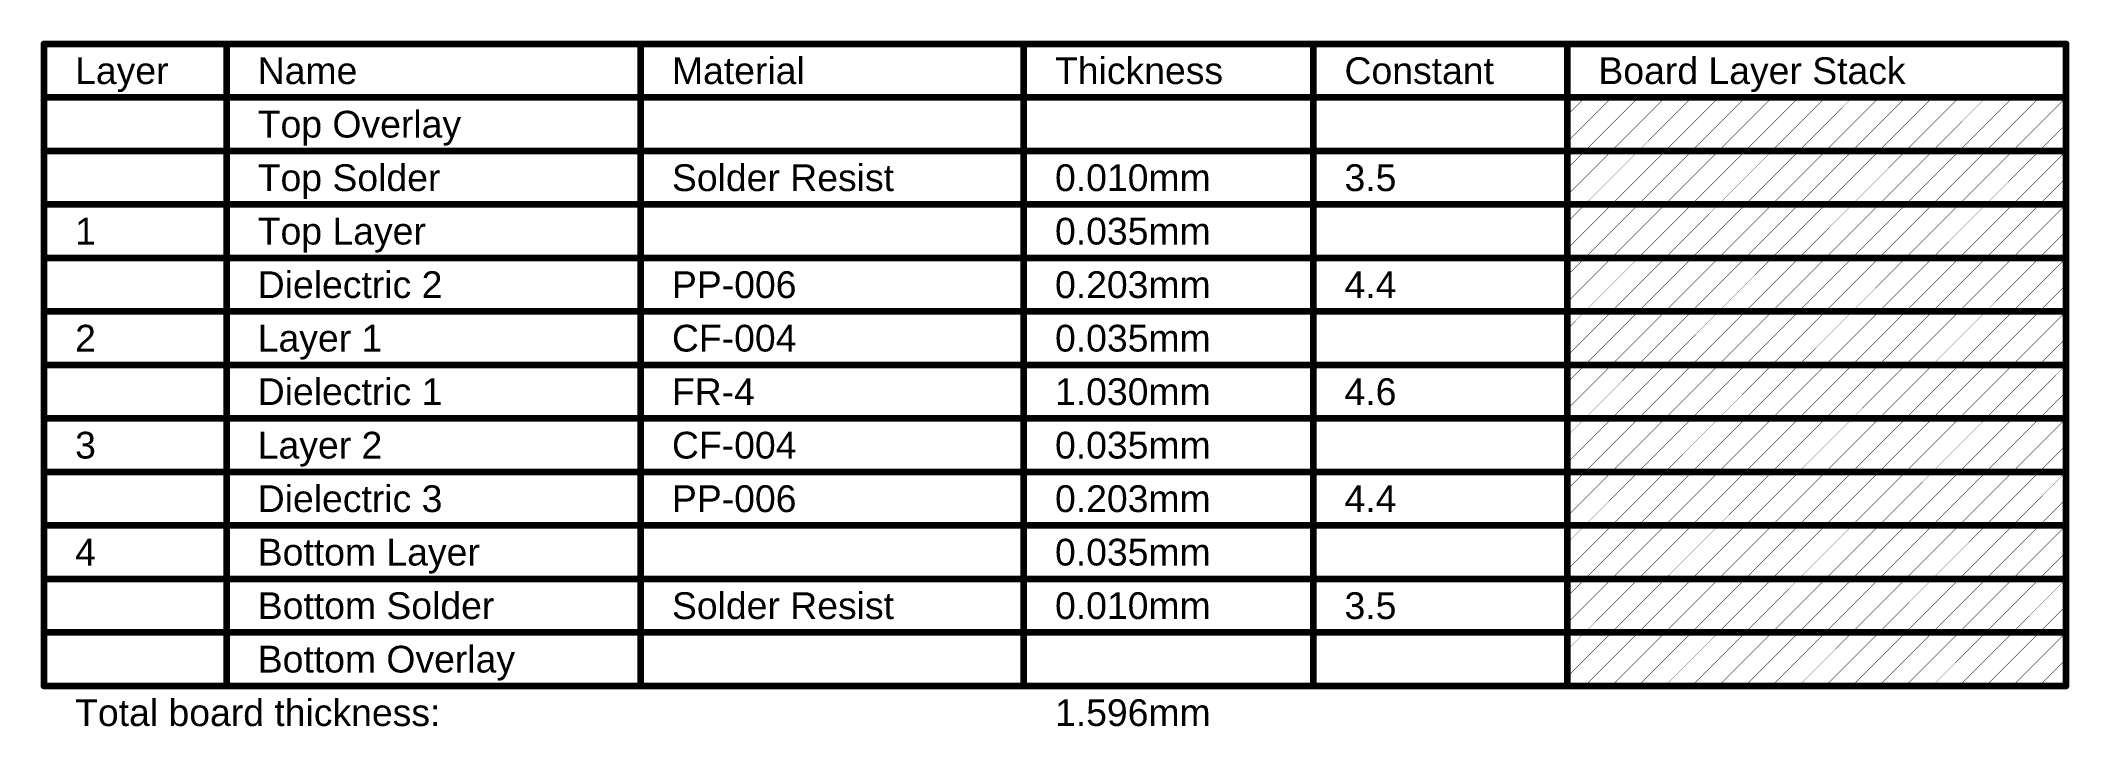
# Model space of a CAD drawing. Header units: inches. Extents: x 0 to 12.2, y 0 to 7.
# Drawn here: x 7.633 to 12.187, y 5.369 to 6.908 of the extents above; entities that cross this region are included whole.
import ezdxf

# ---------------------------------------------------------------- set-up
doc = ezdxf.new("R2010")
doc.units = ezdxf.units.IN
doc.header["$MEASUREMENT"] = 0
doc.layers.add('Fabrication', color=76, linetype='Continuous')
doc.styles.add('Arial', font='', dxfattribs={"height": 0.2})
doc.styles.get('Arial').set_extended_font_data('Arial')

msp = doc.modelspace()

# ---------------------------------------------------------------- texts
at = {"layer": 'Fabrication', "style": 'Arial'}
for s, p in [('Layer', (7.7106, 6.81)), ('Name', (8.1205, 6.81)), ('Material', (9.0502, 6.81)), ('Thickness', (9.91, 6.81)), ('Constant', (10.5598, 6.81)), ('Board Layer Stack', (11.1297, 6.81)), ('Top Overlay', (8.1205, 6.69)), ('Top Solder', (8.1205, 6.57)), ('Solder Resist', (9.0502, 6.57)), ('0.010mm', (9.91, 6.57)), ('3.5', (10.5598, 6.57)), ('1', (7.7106, 6.45)), ('Top Layer', (8.1205, 6.45)), ('0.035mm', (9.91, 6.45)), ('Dielectric 2', (8.1205, 6.33)), ('PP-006', (9.0502, 6.33)), ('0.203mm', (9.91, 6.33)), ('4.4', (10.5598, 6.33)), ('2', (7.7106, 6.21)), ('Layer 1', (8.1205, 6.21)), ('CF-004', (9.0502, 6.21)), ('0.035mm', (9.91, 6.21)), ('Dielectric 1', (8.1205, 6.09)), ('FR-4', (9.0502, 6.09)), ('1.030mm', (9.91, 6.09)), ('4.6', (10.5598, 6.09)), ('3', (7.7106, 5.97)), ('Layer 2', (8.1205, 5.97)), ('CF-004', (9.0502, 5.97)), ('0.035mm', (9.91, 5.97)), ('Dielectric 3', (8.1205, 5.85)), ('PP-006', (9.0502, 5.85)), ('0.203mm', (9.91, 5.85)), ('4.4', (10.5598, 5.85)), ('4', (7.7106, 5.73)), ('Bottom Layer', (8.1205, 5.73)), ('0.035mm', (9.91, 5.73)), ('Bottom Solder', (8.1205, 5.61)), ('Solder Resist', (9.0502, 5.61)), ('0.010mm', (9.91, 5.61)), ('3.5', (10.5598, 5.61)), ('Bottom Overlay', (8.1205, 5.49)), ('Total board thickness:', (7.7106, 5.37)), ('1.596mm', (9.91, 5.37))]:
    msp.add_text(s, height=0.06, dxfattribs=at).set_placement(p)

# ---------------------------------------------------------------- linework, layer by layer
at = {"layer": 'Fabrication'}
for points, const_width in [([(7.6406, 6.9), (12.1794, 6.9)], 0.015), ([(7.6406, 5.46), (7.6406, 6.9)], 0.015), ([(8.0505, 5.46), (8.0505, 6.9)], 0.015), ([(8.9802, 5.46), (8.9802, 6.9)], 0.015), ([(9.84, 5.46), (9.84, 6.9)], 0.015), ([(10.4898, 5.46), (10.4898, 6.9)], 0.015), ([(11.0597, 5.46), (11.0597, 6.9)], 0.015), ([(12.1794, 5.46), (12.1794, 6.9)], 0.015), ([(7.6406, 6.78), (12.1794, 6.78)], 0.015), ([(11.0597, 6.6803), (11.1594, 6.78)], 0.001), ([(11.0597, 6.7403), (11.0994, 6.78)], 0.001), ([(11.0994, 6.66), (11.2194, 6.78)], 0.001), ([(11.1594, 6.66), (11.2794, 6.78)], 0.001), ([(11.2194, 6.66), (11.3394, 6.78)], 0.001), ([(11.2794, 6.66), (11.3994, 6.78)], 0.001), ([(11.3394, 6.66), (11.4594, 6.78)], 0.001), ([(11.3994, 6.66), (11.5194, 6.78)], 0.001), ([(11.4594, 6.66), (11.5794, 6.78)], 0.001), ([(11.5194, 6.66), (11.6394, 6.78)], 0.001), ([(11.5794, 6.66), (11.6994, 6.78)], 0.001), ([(11.6394, 6.66), (11.7594, 6.78)], 0.001), ([(11.6994, 6.66), (11.8194, 6.78)], 0.001), ([(11.7594, 6.66), (11.8794, 6.78)], 0.001), ([(11.8194, 6.66), (11.9394, 6.78)], 0.001), ([(11.8794, 6.66), (11.9994, 6.78)], 0.001), ([(11.9394, 6.66), (12.0594, 6.78)], 0.001), ([(11.9994, 6.66), (12.1194, 6.78)], 0.001), ([(12.0594, 6.66), (12.1794, 6.78)], 0.001), ([(12.1194, 6.66), (12.1794, 6.72)], 0.001), ([(7.6406, 6.66), (8.0505, 6.66)], 0.015), ([(8.0505, 6.66), (8.9802, 6.66)], 0.015), ([(8.9802, 6.66), (9.84, 6.66)], 0.015), ([(9.84, 6.66), (10.4898, 6.66)], 0.015), ([(10.4898, 6.66), (11.0597, 6.66)], 0.015), ([(11.0597, 6.66), (12.1794, 6.66)], 0.015), ([(11.0597, 6.5603), (11.1594, 6.66)], 0.001), ([(11.0597, 6.6203), (11.0994, 6.66)], 0.001), ([(11.0994, 6.54), (11.2194, 6.66)], 0.001), ([(11.1594, 6.54), (11.2794, 6.66)], 0.001), ([(11.2194, 6.54), (11.3394, 6.66)], 0.001), ([(11.2794, 6.54), (11.3994, 6.66)], 0.001), ([(11.3394, 6.54), (11.4594, 6.66)], 0.001), ([(11.3994, 6.54), (11.5194, 6.66)], 0.001), ([(11.4594, 6.54), (11.5794, 6.66)], 0.001), ([(11.5194, 6.54), (11.6394, 6.66)], 0.001), ([(11.5794, 6.54), (11.6994, 6.66)], 0.001), ([(11.6394, 6.54), (11.7594, 6.66)], 0.001), ([(11.6994, 6.54), (11.8194, 6.66)], 0.001), ([(11.7594, 6.54), (11.8794, 6.66)], 0.001), ([(11.8194, 6.54), (11.9394, 6.66)], 0.001), ([(11.8794, 6.54), (11.9994, 6.66)], 0.001), ([(11.9394, 6.54), (12.0594, 6.66)], 0.001), ([(11.9994, 6.54), (12.1194, 6.66)], 0.001), ([(12.0594, 6.54), (12.1794, 6.66)], 0.001), ([(12.1194, 6.54), (12.1794, 6.6)], 0.001), ([(7.6406, 6.54), (8.0505, 6.54)], 0.015), ([(8.0505, 6.54), (8.9802, 6.54)], 0.015), ([(8.9802, 6.54), (9.84, 6.54)], 0.015), ([(9.84, 6.54), (10.4898, 6.54)], 0.015), ([(10.4898, 6.54), (11.0597, 6.54)], 0.015), ([(11.0597, 6.54), (12.1794, 6.54)], 0.015), ([(11.0597, 6.4403), (11.1594, 6.54)], 0.001), ([(11.0597, 6.5003), (11.0994, 6.54)], 0.001), ([(11.0994, 6.42), (11.2194, 6.54)], 0.001), ([(11.1594, 6.42), (11.2794, 6.54)], 0.001), ([(11.2194, 6.42), (11.3394, 6.54)], 0.001), ([(11.2794, 6.42), (11.3994, 6.54)], 0.001), ([(11.3394, 6.42), (11.4594, 6.54)], 0.001), ([(11.3994, 6.42), (11.5194, 6.54)], 0.001), ([(11.4594, 6.42), (11.5794, 6.54)], 0.001), ([(11.5194, 6.42), (11.6394, 6.54)], 0.001), ([(11.5794, 6.42), (11.6994, 6.54)], 0.001), ([(11.6394, 6.42), (11.7594, 6.54)], 0.001), ([(11.6994, 6.42), (11.8194, 6.54)], 0.001), ([(11.7594, 6.42), (11.8794, 6.54)], 0.001), ([(11.8194, 6.42), (11.9394, 6.54)], 0.001), ([(11.8794, 6.42), (11.9994, 6.54)], 0.001), ([(11.9394, 6.42), (12.0594, 6.54)], 0.001), ([(11.9994, 6.42), (12.1194, 6.54)], 0.001), ([(12.0594, 6.42), (12.1794, 6.54)], 0.001), ([(12.1194, 6.42), (12.1794, 6.48)], 0.001), ([(7.6406, 6.42), (8.0505, 6.42)], 0.015), ([(8.0505, 6.42), (8.9802, 6.42)], 0.015), ([(8.9802, 6.42), (9.84, 6.42)], 0.015), ([(9.84, 6.42), (10.4898, 6.42)], 0.015), ([(10.4898, 6.42), (11.0597, 6.42)], 0.015), ([(11.0597, 6.42), (12.1794, 6.42)], 0.015), ([(11.0597, 6.3203), (11.1594, 6.42)], 0.001), ([(11.0597, 6.3803), (11.0994, 6.42)], 0.001), ([(11.0994, 6.3), (11.2194, 6.42)], 0.001), ([(11.1594, 6.3), (11.2794, 6.42)], 0.001), ([(11.2194, 6.3), (11.3394, 6.42)], 0.001), ([(11.2794, 6.3), (11.3994, 6.42)], 0.001), ([(11.3394, 6.3), (11.4594, 6.42)], 0.001), ([(11.3994, 6.3), (11.5194, 6.42)], 0.001), ([(11.4594, 6.3), (11.5794, 6.42)], 0.001), ([(11.5194, 6.3), (11.6394, 6.42)], 0.001), ([(11.5794, 6.3), (11.6994, 6.42)], 0.001), ([(11.6394, 6.3), (11.7594, 6.42)], 0.001), ([(11.6994, 6.3), (11.8194, 6.42)], 0.001), ([(11.7594, 6.3), (11.8794, 6.42)], 0.001), ([(11.8194, 6.3), (11.9394, 6.42)], 0.001), ([(11.8794, 6.3), (11.9994, 6.42)], 0.001), ([(11.9394, 6.3), (12.0594, 6.42)], 0.001), ([(11.9994, 6.3), (12.1194, 6.42)], 0.001), ([(12.0594, 6.3), (12.1794, 6.42)], 0.001), ([(12.1194, 6.3), (12.1794, 6.36)], 0.001), ([(7.6406, 6.3), (8.0505, 6.3)], 0.015), ([(8.0505, 6.3), (8.9802, 6.3)], 0.015), ([(8.9802, 6.3), (9.84, 6.3)], 0.015), ([(9.84, 6.3), (10.4898, 6.3)], 0.015), ([(10.4898, 6.3), (11.0597, 6.3)], 0.015), ([(11.0597, 6.3), (12.1794, 6.3)], 0.015), ([(11.0597, 6.2003), (11.1594, 6.3)], 0.001), ([(11.0597, 6.2603), (11.0994, 6.3)], 0.001), ([(11.0994, 6.18), (11.2194, 6.3)], 0.001), ([(11.1594, 6.18), (11.2794, 6.3)], 0.001), ([(11.2194, 6.18), (11.3394, 6.3)], 0.001), ([(11.2794, 6.18), (11.3994, 6.3)], 0.001), ([(11.3394, 6.18), (11.4594, 6.3)], 0.001), ([(11.3994, 6.18), (11.5194, 6.3)], 0.001), ([(11.4594, 6.18), (11.5794, 6.3)], 0.001), ([(11.5194, 6.18), (11.6394, 6.3)], 0.001), ([(11.5794, 6.18), (11.6994, 6.3)], 0.001), ([(11.6394, 6.18), (11.7594, 6.3)], 0.001), ([(11.6994, 6.18), (11.8194, 6.3)], 0.001), ([(11.7594, 6.18), (11.8794, 6.3)], 0.001), ([(11.8194, 6.18), (11.9394, 6.3)], 0.001), ([(11.8794, 6.18), (11.9994, 6.3)], 0.001), ([(11.9394, 6.18), (12.0594, 6.3)], 0.001), ([(11.9994, 6.18), (12.1194, 6.3)], 0.001), ([(12.0594, 6.18), (12.1794, 6.3)], 0.001), ([(12.1194, 6.18), (12.1794, 6.24)], 0.001), ([(7.6406, 6.18), (8.0505, 6.18)], 0.015), ([(8.0505, 6.18), (8.9802, 6.18)], 0.015), ([(8.9802, 6.18), (9.84, 6.18)], 0.015), ([(9.84, 6.18), (10.4898, 6.18)], 0.015), ([(10.4898, 6.18), (11.0597, 6.18)], 0.015), ([(11.0597, 6.18), (12.1794, 6.18)], 0.015), ([(11.0597, 6.0803), (11.1594, 6.18)], 0.001), ([(11.0597, 6.1403), (11.0994, 6.18)], 0.001), ([(11.0994, 6.06), (11.2194, 6.18)], 0.001), ([(11.1594, 6.06), (11.2794, 6.18)], 0.001), ([(11.2194, 6.06), (11.3394, 6.18)], 0.001), ([(11.2794, 6.06), (11.3994, 6.18)], 0.001), ([(11.3394, 6.06), (11.4594, 6.18)], 0.001), ([(11.3994, 6.06), (11.5194, 6.18)], 0.001), ([(11.4594, 6.06), (11.5794, 6.18)], 0.001), ([(11.5194, 6.06), (11.6394, 6.18)], 0.001), ([(11.5794, 6.06), (11.6994, 6.18)], 0.001), ([(11.6394, 6.06), (11.7594, 6.18)], 0.001), ([(11.6994, 6.06), (11.8194, 6.18)], 0.001), ([(11.7594, 6.06), (11.8794, 6.18)], 0.001), ([(11.8194, 6.06), (11.9394, 6.18)], 0.001), ([(11.8794, 6.06), (11.9994, 6.18)], 0.001), ([(11.9394, 6.06), (12.0594, 6.18)], 0.001), ([(11.9994, 6.06), (12.1194, 6.18)], 0.001), ([(12.0594, 6.06), (12.1794, 6.18)], 0.001), ([(12.1194, 6.06), (12.1794, 6.12)], 0.001), ([(7.6406, 6.06), (8.0505, 6.06)], 0.015), ([(8.0505, 6.06), (8.9802, 6.06)], 0.015), ([(8.9802, 6.06), (9.84, 6.06)], 0.015), ([(9.84, 6.06), (10.4898, 6.06)], 0.015), ([(10.4898, 6.06), (11.0597, 6.06)], 0.015), ([(11.0597, 6.06), (12.1794, 6.06)], 0.015), ([(11.0597, 5.9603), (11.1594, 6.06)], 0.001), ([(11.0597, 6.0203), (11.0994, 6.06)], 0.001), ([(11.0994, 5.94), (11.2194, 6.06)], 0.001), ([(11.1594, 5.94), (11.2794, 6.06)], 0.001), ([(11.2194, 5.94), (11.3394, 6.06)], 0.001), ([(11.2794, 5.94), (11.3994, 6.06)], 0.001), ([(11.3394, 5.94), (11.4594, 6.06)], 0.001), ([(11.3994, 5.94), (11.5194, 6.06)], 0.001), ([(11.4594, 5.94), (11.5794, 6.06)], 0.001), ([(11.5194, 5.94), (11.6394, 6.06)], 0.001), ([(11.5794, 5.94), (11.6994, 6.06)], 0.001), ([(11.6394, 5.94), (11.7594, 6.06)], 0.001), ([(11.6994, 5.94), (11.8194, 6.06)], 0.001), ([(11.7594, 5.94), (11.8794, 6.06)], 0.001), ([(11.8194, 5.94), (11.9394, 6.06)], 0.001), ([(11.8794, 5.94), (11.9994, 6.06)], 0.001), ([(11.9394, 5.94), (12.0594, 6.06)], 0.001), ([(11.9994, 5.94), (12.1194, 6.06)], 0.001), ([(12.0594, 5.94), (12.1794, 6.06)], 0.001), ([(12.1194, 5.94), (12.1794, 6)], 0.001), ([(7.6406, 5.94), (8.0505, 5.94)], 0.015), ([(8.0505, 5.94), (8.9802, 5.94)], 0.015), ([(8.9802, 5.94), (9.84, 5.94)], 0.015), ([(9.84, 5.94), (10.4898, 5.94)], 0.015), ([(10.4898, 5.94), (11.0597, 5.94)], 0.015), ([(11.0597, 5.94), (12.1794, 5.94)], 0.015), ([(11.0597, 5.8403), (11.1594, 5.94)], 0.001), ([(11.0597, 5.9003), (11.0994, 5.94)], 0.001), ([(11.0994, 5.82), (11.2194, 5.94)], 0.001), ([(11.1594, 5.82), (11.2794, 5.94)], 0.001), ([(11.2194, 5.82), (11.3394, 5.94)], 0.001), ([(11.2794, 5.82), (11.3994, 5.94)], 0.001), ([(11.3394, 5.82), (11.4594, 5.94)], 0.001), ([(11.3994, 5.82), (11.5194, 5.94)], 0.001), ([(11.4594, 5.82), (11.5794, 5.94)], 0.001), ([(11.5194, 5.82), (11.6394, 5.94)], 0.001), ([(11.5794, 5.82), (11.6994, 5.94)], 0.001), ([(11.6394, 5.82), (11.7594, 5.94)], 0.001), ([(11.6994, 5.82), (11.8194, 5.94)], 0.001), ([(11.7594, 5.82), (11.8794, 5.94)], 0.001), ([(11.8194, 5.82), (11.9394, 5.94)], 0.001), ([(11.8794, 5.82), (11.9994, 5.94)], 0.001), ([(11.9394, 5.82), (12.0594, 5.94)], 0.001), ([(11.9994, 5.82), (12.1194, 5.94)], 0.001), ([(12.0594, 5.82), (12.1794, 5.94)], 0.001), ([(12.1194, 5.82), (12.1794, 5.88)], 0.001), ([(7.6406, 5.82), (8.0505, 5.82)], 0.015), ([(8.0505, 5.82), (8.9802, 5.82)], 0.015), ([(8.9802, 5.82), (9.84, 5.82)], 0.015), ([(9.84, 5.82), (10.4898, 5.82)], 0.015), ([(10.4898, 5.82), (11.0597, 5.82)], 0.015), ([(11.0597, 5.82), (12.1794, 5.82)], 0.015), ([(11.0597, 5.7203), (11.1594, 5.82)], 0.001), ([(11.0597, 5.7803), (11.0994, 5.82)], 0.001), ([(11.0994, 5.7), (11.2194, 5.82)], 0.001), ([(11.1594, 5.7), (11.2794, 5.82)], 0.001), ([(11.2194, 5.7), (11.3394, 5.82)], 0.001), ([(11.2794, 5.7), (11.3994, 5.82)], 0.001), ([(11.3394, 5.7), (11.4594, 5.82)], 0.001), ([(11.3994, 5.7), (11.5194, 5.82)], 0.001), ([(11.4594, 5.7), (11.5794, 5.82)], 0.001), ([(11.5194, 5.7), (11.6394, 5.82)], 0.001), ([(11.5794, 5.7), (11.6994, 5.82)], 0.001), ([(11.6394, 5.7), (11.7594, 5.82)], 0.001), ([(11.6994, 5.7), (11.8194, 5.82)], 0.001), ([(11.7594, 5.7), (11.8794, 5.82)], 0.001), ([(11.8194, 5.7), (11.9394, 5.82)], 0.001), ([(11.8794, 5.7), (11.9994, 5.82)], 0.001), ([(11.9394, 5.7), (12.0594, 5.82)], 0.001), ([(11.9994, 5.7), (12.1194, 5.82)], 0.001), ([(12.0594, 5.7), (12.1794, 5.82)], 0.001), ([(12.1194, 5.7), (12.1794, 5.76)], 0.001), ([(7.6406, 5.7), (8.0505, 5.7)], 0.015), ([(8.0505, 5.7), (8.9802, 5.7)], 0.015), ([(8.9802, 5.7), (9.84, 5.7)], 0.015), ([(9.84, 5.7), (10.4898, 5.7)], 0.015), ([(10.4898, 5.7), (11.0597, 5.7)], 0.015), ([(11.0597, 5.7), (12.1794, 5.7)], 0.015), ([(11.0597, 5.6003), (11.1594, 5.7)], 0.001), ([(11.0597, 5.6603), (11.0994, 5.7)], 0.001), ([(11.0994, 5.58), (11.2194, 5.7)], 0.001), ([(11.1594, 5.58), (11.2794, 5.7)], 0.001), ([(11.2194, 5.58), (11.3394, 5.7)], 0.001), ([(11.2794, 5.58), (11.3994, 5.7)], 0.001), ([(11.3394, 5.58), (11.4594, 5.7)], 0.001), ([(11.3994, 5.58), (11.5194, 5.7)], 0.001), ([(11.4594, 5.58), (11.5794, 5.7)], 0.001), ([(11.5194, 5.58), (11.6394, 5.7)], 0.001), ([(11.5794, 5.58), (11.6994, 5.7)], 0.001), ([(11.6394, 5.58), (11.7594, 5.7)], 0.001), ([(11.6994, 5.58), (11.8194, 5.7)], 0.001), ([(11.7594, 5.58), (11.8794, 5.7)], 0.001), ([(11.8194, 5.58), (11.9394, 5.7)], 0.001), ([(11.8794, 5.58), (11.9994, 5.7)], 0.001), ([(11.9394, 5.58), (12.0594, 5.7)], 0.001), ([(11.9994, 5.58), (12.1194, 5.7)], 0.001), ([(12.0594, 5.58), (12.1794, 5.7)], 0.001), ([(12.1194, 5.58), (12.1794, 5.64)], 0.001), ([(7.6406, 5.58), (8.0505, 5.58)], 0.015), ([(8.0505, 5.58), (8.9802, 5.58)], 0.015), ([(8.9802, 5.58), (9.84, 5.58)], 0.015), ([(9.84, 5.58), (10.4898, 5.58)], 0.015), ([(10.4898, 5.58), (11.0597, 5.58)], 0.015), ([(11.0597, 5.58), (12.1794, 5.58)], 0.015), ([(11.0597, 5.4803), (11.1594, 5.58)], 0.001), ([(11.0597, 5.5403), (11.0994, 5.58)], 0.001), ([(11.0994, 5.46), (11.2194, 5.58)], 0.001), ([(11.1594, 5.46), (11.2794, 5.58)], 0.001), ([(11.2194, 5.46), (11.3394, 5.58)], 0.001), ([(11.2794, 5.46), (11.3994, 5.58)], 0.001), ([(11.3394, 5.46), (11.4594, 5.58)], 0.001), ([(11.3994, 5.46), (11.5194, 5.58)], 0.001), ([(11.4594, 5.46), (11.5794, 5.58)], 0.001), ([(11.5194, 5.46), (11.6394, 5.58)], 0.001), ([(11.5794, 5.46), (11.6994, 5.58)], 0.001), ([(11.6394, 5.46), (11.7594, 5.58)], 0.001), ([(11.6994, 5.46), (11.8194, 5.58)], 0.001), ([(11.7594, 5.46), (11.8794, 5.58)], 0.001), ([(11.8194, 5.46), (11.9394, 5.58)], 0.001), ([(11.8794, 5.46), (11.9994, 5.58)], 0.001), ([(11.9394, 5.46), (12.0594, 5.58)], 0.001), ([(11.9994, 5.46), (12.1194, 5.58)], 0.001), ([(12.0594, 5.46), (12.1794, 5.58)], 0.001), ([(12.1194, 5.46), (12.1794, 5.52)], 0.001), ([(7.6406, 5.46), (8.0505, 5.46)], 0.015), ([(8.0505, 5.46), (8.9802, 5.46)], 0.015), ([(8.9802, 5.46), (9.84, 5.46)], 0.015), ([(9.84, 5.46), (10.4898, 5.46)], 0.015), ([(10.4898, 5.46), (11.0597, 5.46)], 0.015), ([(11.0597, 5.46), (12.1794, 5.46)], 0.015)]:
    msp.add_lwpolyline(points, dxfattribs=dict(at, const_width=const_width))
for points, const_width in [([(7.6368, 6.9, 1), (7.6443, 6.9, 1)], 0.0075), ([(7.6368, 6.9, 1), (7.6443, 6.9, 1)], 0.0075), ([(8.0467, 6.9, 1), (8.0542, 6.9, 1)], 0.0075), ([(8.9765, 6.9, 1), (8.984, 6.9, 1)], 0.0075), ([(9.8362, 6.9, 1), (9.8438, 6.9, 1)], 0.0075), ([(10.4861, 6.9, 1), (10.4936, 6.9, 1)], 0.0075), ([(11.0559, 6.9, 1), (11.0634, 6.9, 1)], 0.0075), ([(12.1756, 6.9, 1), (12.1831, 6.9, 1)], 0.0075), ([(12.1756, 6.9, 1), (12.1831, 6.9, 1)], 0.0075), ([(7.6368, 6.78, 1), (7.6443, 6.78, 1)], 0.0075), ([(12.1756, 6.78, 1), (12.1831, 6.78, 1)], 0.0075), ([(11.0594, 6.7403, 1), (11.0599, 6.7403, 1)], 0.0005), ([(11.0991, 6.78, 1), (11.0996, 6.78, 1)], 0.0005), ([(11.1591, 6.78, 1), (11.1596, 6.78, 1)], 0.0005), ([(11.2191, 6.78, 1), (11.2196, 6.78, 1)], 0.0005), ([(11.2791, 6.78, 1), (11.2796, 6.78, 1)], 0.0005), ([(11.3391, 6.78, 1), (11.3396, 6.78, 1)], 0.0005), ([(11.3991, 6.78, 1), (11.3996, 6.78, 1)], 0.0005), ([(11.4591, 6.78, 1), (11.4596, 6.78, 1)], 0.0005), ([(11.5191, 6.78, 1), (11.5196, 6.78, 1)], 0.0005), ([(11.5791, 6.78, 1), (11.5796, 6.78, 1)], 0.0005), ([(11.6391, 6.78, 1), (11.6396, 6.78, 1)], 0.0005), ([(11.6991, 6.78, 1), (11.6996, 6.78, 1)], 0.0005), ([(11.7591, 6.78, 1), (11.7596, 6.78, 1)], 0.0005), ([(11.8191, 6.78, 1), (11.8196, 6.78, 1)], 0.0005), ([(11.8791, 6.78, 1), (11.8796, 6.78, 1)], 0.0005), ([(11.9391, 6.78, 1), (11.9396, 6.78, 1)], 0.0005), ([(11.9991, 6.78, 1), (11.9996, 6.78, 1)], 0.0005), ([(12.0591, 6.78, 1), (12.0596, 6.78, 1)], 0.0005), ([(12.1191, 6.78, 1), (12.1196, 6.78, 1)], 0.0005), ([(12.1791, 6.78, 1), (12.1796, 6.78, 1)], 0.0005), ([(12.1791, 6.72, 1), (12.1796, 6.72, 1)], 0.0005), ([(7.6368, 6.66, 1), (7.6443, 6.66, 1)], 0.0075), ([(8.0467, 6.66, 1), (8.0542, 6.66, 1)], 0.0075), ([(8.0467, 6.66, 1), (8.0542, 6.66, 1)], 0.0075), ([(8.9765, 6.66, 1), (8.984, 6.66, 1)], 0.0075), ([(8.9765, 6.66, 1), (8.984, 6.66, 1)], 0.0075), ([(9.8362, 6.66, 1), (9.8438, 6.66, 1)], 0.0075), ([(9.8362, 6.66, 1), (9.8438, 6.66, 1)], 0.0075), ([(10.4861, 6.66, 1), (10.4936, 6.66, 1)], 0.0075), ([(10.4861, 6.66, 1), (10.4936, 6.66, 1)], 0.0075), ([(11.0559, 6.66, 1), (11.0634, 6.66, 1)], 0.0075), ([(11.0559, 6.66, 1), (11.0634, 6.66, 1)], 0.0075), ([(11.0594, 6.6803, 1), (11.0599, 6.6803, 1)], 0.0005), ([(11.0991, 6.66, 1), (11.0996, 6.66, 1)], 0.0005), ([(11.0991, 6.66, 1), (11.0996, 6.66, 1)], 0.0005), ([(11.1591, 6.66, 1), (11.1596, 6.66, 1)], 0.0005), ([(11.1591, 6.66, 1), (11.1596, 6.66, 1)], 0.0005), ([(11.2191, 6.66, 1), (11.2196, 6.66, 1)], 0.0005), ([(11.2191, 6.66, 1), (11.2196, 6.66, 1)], 0.0005), ([(11.2791, 6.66, 1), (11.2796, 6.66, 1)], 0.0005), ([(11.2791, 6.66, 1), (11.2796, 6.66, 1)], 0.0005), ([(11.3391, 6.66, 1), (11.3396, 6.66, 1)], 0.0005), ([(11.3391, 6.66, 1), (11.3396, 6.66, 1)], 0.0005), ([(11.3991, 6.66, 1), (11.3996, 6.66, 1)], 0.0005), ([(11.3991, 6.66, 1), (11.3996, 6.66, 1)], 0.0005), ([(11.4591, 6.66, 1), (11.4596, 6.66, 1)], 0.0005), ([(11.4591, 6.66, 1), (11.4596, 6.66, 1)], 0.0005), ([(11.5191, 6.66, 1), (11.5196, 6.66, 1)], 0.0005), ([(11.5191, 6.66, 1), (11.5196, 6.66, 1)], 0.0005), ([(11.5791, 6.66, 1), (11.5796, 6.66, 1)], 0.0005), ([(11.5791, 6.66, 1), (11.5796, 6.66, 1)], 0.0005), ([(11.6391, 6.66, 1), (11.6396, 6.66, 1)], 0.0005), ([(11.6391, 6.66, 1), (11.6396, 6.66, 1)], 0.0005), ([(11.6991, 6.66, 1), (11.6996, 6.66, 1)], 0.0005), ([(11.6991, 6.66, 1), (11.6996, 6.66, 1)], 0.0005), ([(11.7591, 6.66, 1), (11.7596, 6.66, 1)], 0.0005), ([(11.7591, 6.66, 1), (11.7596, 6.66, 1)], 0.0005), ([(11.8191, 6.66, 1), (11.8196, 6.66, 1)], 0.0005), ([(11.8191, 6.66, 1), (11.8196, 6.66, 1)], 0.0005), ([(11.8791, 6.66, 1), (11.8796, 6.66, 1)], 0.0005), ([(11.8791, 6.66, 1), (11.8796, 6.66, 1)], 0.0005), ([(11.9391, 6.66, 1), (11.9396, 6.66, 1)], 0.0005), ([(11.9391, 6.66, 1), (11.9396, 6.66, 1)], 0.0005), ([(11.9991, 6.66, 1), (11.9996, 6.66, 1)], 0.0005), ([(11.9991, 6.66, 1), (11.9996, 6.66, 1)], 0.0005), ([(12.0591, 6.66, 1), (12.0596, 6.66, 1)], 0.0005), ([(12.0591, 6.66, 1), (12.0596, 6.66, 1)], 0.0005), ([(12.1191, 6.66, 1), (12.1196, 6.66, 1)], 0.0005), ([(12.1191, 6.66, 1), (12.1196, 6.66, 1)], 0.0005), ([(12.1756, 6.66, 1), (12.1831, 6.66, 1)], 0.0075), ([(12.1791, 6.66, 1), (12.1796, 6.66, 1)], 0.0005), ([(11.0594, 6.6203, 1), (11.0599, 6.6203, 1)], 0.0005), ([(11.0594, 6.5603, 1), (11.0599, 6.5603, 1)], 0.0005), ([(12.1791, 6.6, 1), (12.1796, 6.6, 1)], 0.0005), ([(7.6368, 6.54, 1), (7.6443, 6.54, 1)], 0.0075), ([(8.0467, 6.54, 1), (8.0542, 6.54, 1)], 0.0075), ([(8.0467, 6.54, 1), (8.0542, 6.54, 1)], 0.0075), ([(8.9765, 6.54, 1), (8.984, 6.54, 1)], 0.0075), ([(8.9765, 6.54, 1), (8.984, 6.54, 1)], 0.0075), ([(9.8362, 6.54, 1), (9.8438, 6.54, 1)], 0.0075), ([(9.8362, 6.54, 1), (9.8438, 6.54, 1)], 0.0075), ([(10.4861, 6.54, 1), (10.4936, 6.54, 1)], 0.0075), ([(10.4861, 6.54, 1), (10.4936, 6.54, 1)], 0.0075), ([(11.0559, 6.54, 1), (11.0634, 6.54, 1)], 0.0075), ([(11.0559, 6.54, 1), (11.0634, 6.54, 1)], 0.0075), ([(11.0991, 6.54, 1), (11.0996, 6.54, 1)], 0.0005), ([(11.0991, 6.54, 1), (11.0996, 6.54, 1)], 0.0005), ([(11.1591, 6.54, 1), (11.1596, 6.54, 1)], 0.0005), ([(11.1591, 6.54, 1), (11.1596, 6.54, 1)], 0.0005), ([(11.2191, 6.54, 1), (11.2196, 6.54, 1)], 0.0005), ([(11.2191, 6.54, 1), (11.2196, 6.54, 1)], 0.0005), ([(11.2791, 6.54, 1), (11.2796, 6.54, 1)], 0.0005), ([(11.2791, 6.54, 1), (11.2796, 6.54, 1)], 0.0005), ([(11.3391, 6.54, 1), (11.3396, 6.54, 1)], 0.0005), ([(11.3391, 6.54, 1), (11.3396, 6.54, 1)], 0.0005), ([(11.3991, 6.54, 1), (11.3996, 6.54, 1)], 0.0005), ([(11.3991, 6.54, 1), (11.3996, 6.54, 1)], 0.0005), ([(11.4591, 6.54, 1), (11.4596, 6.54, 1)], 0.0005), ([(11.4591, 6.54, 1), (11.4596, 6.54, 1)], 0.0005), ([(11.5191, 6.54, 1), (11.5196, 6.54, 1)], 0.0005), ([(11.5191, 6.54, 1), (11.5196, 6.54, 1)], 0.0005), ([(11.5791, 6.54, 1), (11.5796, 6.54, 1)], 0.0005), ([(11.5791, 6.54, 1), (11.5796, 6.54, 1)], 0.0005), ([(11.6391, 6.54, 1), (11.6396, 6.54, 1)], 0.0005), ([(11.6391, 6.54, 1), (11.6396, 6.54, 1)], 0.0005), ([(11.6991, 6.54, 1), (11.6996, 6.54, 1)], 0.0005), ([(11.6991, 6.54, 1), (11.6996, 6.54, 1)], 0.0005), ([(11.7591, 6.54, 1), (11.7596, 6.54, 1)], 0.0005), ([(11.7591, 6.54, 1), (11.7596, 6.54, 1)], 0.0005), ([(11.8191, 6.54, 1), (11.8196, 6.54, 1)], 0.0005), ([(11.8191, 6.54, 1), (11.8196, 6.54, 1)], 0.0005), ([(11.8791, 6.54, 1), (11.8796, 6.54, 1)], 0.0005), ([(11.8791, 6.54, 1), (11.8796, 6.54, 1)], 0.0005), ([(11.9391, 6.54, 1), (11.9396, 6.54, 1)], 0.0005), ([(11.9391, 6.54, 1), (11.9396, 6.54, 1)], 0.0005), ([(11.9991, 6.54, 1), (11.9996, 6.54, 1)], 0.0005), ([(11.9991, 6.54, 1), (11.9996, 6.54, 1)], 0.0005), ([(12.0591, 6.54, 1), (12.0596, 6.54, 1)], 0.0005), ([(12.0591, 6.54, 1), (12.0596, 6.54, 1)], 0.0005), ([(12.1191, 6.54, 1), (12.1196, 6.54, 1)], 0.0005), ([(12.1191, 6.54, 1), (12.1196, 6.54, 1)], 0.0005), ([(12.1756, 6.54, 1), (12.1831, 6.54, 1)], 0.0075), ([(12.1791, 6.54, 1), (12.1796, 6.54, 1)], 0.0005), ([(11.0594, 6.5003, 1), (11.0599, 6.5003, 1)], 0.0005), ([(12.1791, 6.48, 1), (12.1796, 6.48, 1)], 0.0005), ([(7.6368, 6.42, 1), (7.6443, 6.42, 1)], 0.0075), ([(8.0467, 6.42, 1), (8.0542, 6.42, 1)], 0.0075), ([(8.0467, 6.42, 1), (8.0542, 6.42, 1)], 0.0075), ([(8.9765, 6.42, 1), (8.984, 6.42, 1)], 0.0075), ([(8.9765, 6.42, 1), (8.984, 6.42, 1)], 0.0075), ([(9.8362, 6.42, 1), (9.8438, 6.42, 1)], 0.0075), ([(9.8362, 6.42, 1), (9.8438, 6.42, 1)], 0.0075), ([(10.4861, 6.42, 1), (10.4936, 6.42, 1)], 0.0075), ([(10.4861, 6.42, 1), (10.4936, 6.42, 1)], 0.0075), ([(11.0559, 6.42, 1), (11.0634, 6.42, 1)], 0.0075), ([(11.0559, 6.42, 1), (11.0634, 6.42, 1)], 0.0075), ([(11.0594, 6.4403, 1), (11.0599, 6.4403, 1)], 0.0005), ([(12.1756, 6.42, 1), (12.1831, 6.42, 1)], 0.0075), ([(11.0594, 6.3803, 1), (11.0599, 6.3803, 1)], 0.0005), ([(11.0991, 6.42, 1), (11.0996, 6.42, 1)], 0.0005), ([(11.0991, 6.42, 1), (11.0996, 6.42, 1)], 0.0005), ([(11.1591, 6.42, 1), (11.1596, 6.42, 1)], 0.0005), ([(11.1591, 6.42, 1), (11.1596, 6.42, 1)], 0.0005), ([(11.2191, 6.42, 1), (11.2196, 6.42, 1)], 0.0005), ([(11.2191, 6.42, 1), (11.2196, 6.42, 1)], 0.0005), ([(11.2791, 6.42, 1), (11.2796, 6.42, 1)], 0.0005), ([(11.2791, 6.42, 1), (11.2796, 6.42, 1)], 0.0005), ([(11.3391, 6.42, 1), (11.3396, 6.42, 1)], 0.0005), ([(11.3391, 6.42, 1), (11.3396, 6.42, 1)], 0.0005), ([(11.3991, 6.42, 1), (11.3996, 6.42, 1)], 0.0005), ([(11.3991, 6.42, 1), (11.3996, 6.42, 1)], 0.0005), ([(11.4591, 6.42, 1), (11.4596, 6.42, 1)], 0.0005), ([(11.4591, 6.42, 1), (11.4596, 6.42, 1)], 0.0005), ([(11.5191, 6.42, 1), (11.5196, 6.42, 1)], 0.0005), ([(11.5191, 6.42, 1), (11.5196, 6.42, 1)], 0.0005), ([(11.5791, 6.42, 1), (11.5796, 6.42, 1)], 0.0005), ([(11.5791, 6.42, 1), (11.5796, 6.42, 1)], 0.0005), ([(11.6391, 6.42, 1), (11.6396, 6.42, 1)], 0.0005), ([(11.6391, 6.42, 1), (11.6396, 6.42, 1)], 0.0005), ([(11.6991, 6.42, 1), (11.6996, 6.42, 1)], 0.0005), ([(11.6991, 6.42, 1), (11.6996, 6.42, 1)], 0.0005), ([(11.7591, 6.42, 1), (11.7596, 6.42, 1)], 0.0005), ([(11.7591, 6.42, 1), (11.7596, 6.42, 1)], 0.0005), ([(11.8191, 6.42, 1), (11.8196, 6.42, 1)], 0.0005), ([(11.8191, 6.42, 1), (11.8196, 6.42, 1)], 0.0005), ([(11.8791, 6.42, 1), (11.8796, 6.42, 1)], 0.0005), ([(11.8791, 6.42, 1), (11.8796, 6.42, 1)], 0.0005), ([(11.9391, 6.42, 1), (11.9396, 6.42, 1)], 0.0005), ([(11.9391, 6.42, 1), (11.9396, 6.42, 1)], 0.0005), ([(11.9991, 6.42, 1), (11.9996, 6.42, 1)], 0.0005), ([(11.9991, 6.42, 1), (11.9996, 6.42, 1)], 0.0005), ([(12.0591, 6.42, 1), (12.0596, 6.42, 1)], 0.0005), ([(12.0591, 6.42, 1), (12.0596, 6.42, 1)], 0.0005), ([(12.1191, 6.42, 1), (12.1196, 6.42, 1)], 0.0005), ([(12.1191, 6.42, 1), (12.1196, 6.42, 1)], 0.0005), ([(12.1791, 6.42, 1), (12.1796, 6.42, 1)], 0.0005), ([(12.1791, 6.36, 1), (12.1796, 6.36, 1)], 0.0005), ([(7.6368, 6.3, 1), (7.6443, 6.3, 1)], 0.0075), ([(8.0467, 6.3, 1), (8.0542, 6.3, 1)], 0.0075), ([(8.0467, 6.3, 1), (8.0542, 6.3, 1)], 0.0075), ([(8.9765, 6.3, 1), (8.984, 6.3, 1)], 0.0075), ([(8.9765, 6.3, 1), (8.984, 6.3, 1)], 0.0075), ([(9.8362, 6.3, 1), (9.8438, 6.3, 1)], 0.0075), ([(9.8362, 6.3, 1), (9.8438, 6.3, 1)], 0.0075), ([(10.4861, 6.3, 1), (10.4936, 6.3, 1)], 0.0075), ([(10.4861, 6.3, 1), (10.4936, 6.3, 1)], 0.0075), ([(11.0559, 6.3, 1), (11.0634, 6.3, 1)], 0.0075), ([(11.0559, 6.3, 1), (11.0634, 6.3, 1)], 0.0075), ([(11.0594, 6.3203, 1), (11.0599, 6.3203, 1)], 0.0005), ([(11.0991, 6.3, 1), (11.0996, 6.3, 1)], 0.0005), ([(11.0991, 6.3, 1), (11.0996, 6.3, 1)], 0.0005), ([(11.1591, 6.3, 1), (11.1596, 6.3, 1)], 0.0005), ([(11.1591, 6.3, 1), (11.1596, 6.3, 1)], 0.0005), ([(11.2191, 6.3, 1), (11.2196, 6.3, 1)], 0.0005), ([(11.2191, 6.3, 1), (11.2196, 6.3, 1)], 0.0005), ([(11.2791, 6.3, 1), (11.2796, 6.3, 1)], 0.0005), ([(11.2791, 6.3, 1), (11.2796, 6.3, 1)], 0.0005), ([(11.3391, 6.3, 1), (11.3396, 6.3, 1)], 0.0005), ([(11.3391, 6.3, 1), (11.3396, 6.3, 1)], 0.0005), ([(11.3991, 6.3, 1), (11.3996, 6.3, 1)], 0.0005), ([(11.3991, 6.3, 1), (11.3996, 6.3, 1)], 0.0005), ([(11.4591, 6.3, 1), (11.4596, 6.3, 1)], 0.0005), ([(11.4591, 6.3, 1), (11.4596, 6.3, 1)], 0.0005), ([(11.5191, 6.3, 1), (11.5196, 6.3, 1)], 0.0005), ([(11.5191, 6.3, 1), (11.5196, 6.3, 1)], 0.0005), ([(11.5791, 6.3, 1), (11.5796, 6.3, 1)], 0.0005), ([(11.5791, 6.3, 1), (11.5796, 6.3, 1)], 0.0005), ([(11.6391, 6.3, 1), (11.6396, 6.3, 1)], 0.0005), ([(11.6391, 6.3, 1), (11.6396, 6.3, 1)], 0.0005), ([(11.6991, 6.3, 1), (11.6996, 6.3, 1)], 0.0005), ([(11.6991, 6.3, 1), (11.6996, 6.3, 1)], 0.0005), ([(11.7591, 6.3, 1), (11.7596, 6.3, 1)], 0.0005), ([(11.7591, 6.3, 1), (11.7596, 6.3, 1)], 0.0005), ([(11.8191, 6.3, 1), (11.8196, 6.3, 1)], 0.0005), ([(11.8191, 6.3, 1), (11.8196, 6.3, 1)], 0.0005), ([(11.8791, 6.3, 1), (11.8796, 6.3, 1)], 0.0005), ([(11.8791, 6.3, 1), (11.8796, 6.3, 1)], 0.0005), ([(11.9391, 6.3, 1), (11.9396, 6.3, 1)], 0.0005), ([(11.9391, 6.3, 1), (11.9396, 6.3, 1)], 0.0005), ([(11.9991, 6.3, 1), (11.9996, 6.3, 1)], 0.0005), ([(11.9991, 6.3, 1), (11.9996, 6.3, 1)], 0.0005), ([(12.0591, 6.3, 1), (12.0596, 6.3, 1)], 0.0005), ([(12.0591, 6.3, 1), (12.0596, 6.3, 1)], 0.0005), ([(12.1191, 6.3, 1), (12.1196, 6.3, 1)], 0.0005), ([(12.1191, 6.3, 1), (12.1196, 6.3, 1)], 0.0005), ([(12.1756, 6.3, 1), (12.1831, 6.3, 1)], 0.0075), ([(12.1791, 6.3, 1), (12.1796, 6.3, 1)], 0.0005), ([(11.0594, 6.2603, 1), (11.0599, 6.2603, 1)], 0.0005), ([(12.1791, 6.24, 1), (12.1796, 6.24, 1)], 0.0005), ([(11.0594, 6.2003, 1), (11.0599, 6.2003, 1)], 0.0005), ([(7.6368, 6.18, 1), (7.6443, 6.18, 1)], 0.0075), ([(8.0467, 6.18, 1), (8.0542, 6.18, 1)], 0.0075), ([(8.0467, 6.18, 1), (8.0542, 6.18, 1)], 0.0075), ([(8.9765, 6.18, 1), (8.984, 6.18, 1)], 0.0075), ([(8.9765, 6.18, 1), (8.984, 6.18, 1)], 0.0075), ([(9.8362, 6.18, 1), (9.8438, 6.18, 1)], 0.0075), ([(9.8362, 6.18, 1), (9.8438, 6.18, 1)], 0.0075), ([(10.4861, 6.18, 1), (10.4936, 6.18, 1)], 0.0075), ([(10.4861, 6.18, 1), (10.4936, 6.18, 1)], 0.0075), ([(11.0559, 6.18, 1), (11.0634, 6.18, 1)], 0.0075), ([(11.0559, 6.18, 1), (11.0634, 6.18, 1)], 0.0075), ([(11.0991, 6.18, 1), (11.0996, 6.18, 1)], 0.0005), ([(11.0991, 6.18, 1), (11.0996, 6.18, 1)], 0.0005), ([(11.1591, 6.18, 1), (11.1596, 6.18, 1)], 0.0005), ([(11.1591, 6.18, 1), (11.1596, 6.18, 1)], 0.0005), ([(11.2191, 6.18, 1), (11.2196, 6.18, 1)], 0.0005), ([(11.2191, 6.18, 1), (11.2196, 6.18, 1)], 0.0005), ([(11.2791, 6.18, 1), (11.2796, 6.18, 1)], 0.0005), ([(11.2791, 6.18, 1), (11.2796, 6.18, 1)], 0.0005), ([(11.3391, 6.18, 1), (11.3396, 6.18, 1)], 0.0005), ([(11.3391, 6.18, 1), (11.3396, 6.18, 1)], 0.0005), ([(11.3991, 6.18, 1), (11.3996, 6.18, 1)], 0.0005), ([(11.3991, 6.18, 1), (11.3996, 6.18, 1)], 0.0005), ([(11.4591, 6.18, 1), (11.4596, 6.18, 1)], 0.0005), ([(11.4591, 6.18, 1), (11.4596, 6.18, 1)], 0.0005), ([(11.5191, 6.18, 1), (11.5196, 6.18, 1)], 0.0005), ([(11.5191, 6.18, 1), (11.5196, 6.18, 1)], 0.0005), ([(11.5791, 6.18, 1), (11.5796, 6.18, 1)], 0.0005), ([(11.5791, 6.18, 1), (11.5796, 6.18, 1)], 0.0005), ([(11.6391, 6.18, 1), (11.6396, 6.18, 1)], 0.0005), ([(11.6391, 6.18, 1), (11.6396, 6.18, 1)], 0.0005), ([(11.6991, 6.18, 1), (11.6996, 6.18, 1)], 0.0005), ([(11.6991, 6.18, 1), (11.6996, 6.18, 1)], 0.0005), ([(11.7591, 6.18, 1), (11.7596, 6.18, 1)], 0.0005), ([(11.7591, 6.18, 1), (11.7596, 6.18, 1)], 0.0005), ([(11.8191, 6.18, 1), (11.8196, 6.18, 1)], 0.0005), ([(11.8191, 6.18, 1), (11.8196, 6.18, 1)], 0.0005), ([(11.8791, 6.18, 1), (11.8796, 6.18, 1)], 0.0005), ([(11.8791, 6.18, 1), (11.8796, 6.18, 1)], 0.0005), ([(11.9391, 6.18, 1), (11.9396, 6.18, 1)], 0.0005), ([(11.9391, 6.18, 1), (11.9396, 6.18, 1)], 0.0005), ([(11.9991, 6.18, 1), (11.9996, 6.18, 1)], 0.0005), ([(11.9991, 6.18, 1), (11.9996, 6.18, 1)], 0.0005), ([(12.0591, 6.18, 1), (12.0596, 6.18, 1)], 0.0005), ([(12.0591, 6.18, 1), (12.0596, 6.18, 1)], 0.0005), ([(12.1191, 6.18, 1), (12.1196, 6.18, 1)], 0.0005), ([(12.1191, 6.18, 1), (12.1196, 6.18, 1)], 0.0005), ([(12.1756, 6.18, 1), (12.1831, 6.18, 1)], 0.0075), ([(12.1791, 6.18, 1), (12.1796, 6.18, 1)], 0.0005), ([(11.0594, 6.1403, 1), (11.0599, 6.1403, 1)], 0.0005), ([(12.1791, 6.12, 1), (12.1796, 6.12, 1)], 0.0005), ([(7.6368, 6.06, 1), (7.6443, 6.06, 1)], 0.0075), ([(8.0467, 6.06, 1), (8.0542, 6.06, 1)], 0.0075), ([(8.0467, 6.06, 1), (8.0542, 6.06, 1)], 0.0075), ([(8.9765, 6.06, 1), (8.984, 6.06, 1)], 0.0075), ([(8.9765, 6.06, 1), (8.984, 6.06, 1)], 0.0075), ([(9.8362, 6.06, 1), (9.8438, 6.06, 1)], 0.0075), ([(9.8362, 6.06, 1), (9.8438, 6.06, 1)], 0.0075), ([(10.4861, 6.06, 1), (10.4936, 6.06, 1)], 0.0075), ([(10.4861, 6.06, 1), (10.4936, 6.06, 1)], 0.0075), ([(11.0559, 6.06, 1), (11.0634, 6.06, 1)], 0.0075), ([(11.0559, 6.06, 1), (11.0634, 6.06, 1)], 0.0075), ([(11.0594, 6.0803, 1), (11.0599, 6.0803, 1)], 0.0005), ([(11.0991, 6.06, 1), (11.0996, 6.06, 1)], 0.0005), ([(11.0991, 6.06, 1), (11.0996, 6.06, 1)], 0.0005), ([(11.1591, 6.06, 1), (11.1596, 6.06, 1)], 0.0005), ([(11.1591, 6.06, 1), (11.1596, 6.06, 1)], 0.0005), ([(11.2191, 6.06, 1), (11.2196, 6.06, 1)], 0.0005), ([(11.2191, 6.06, 1), (11.2196, 6.06, 1)], 0.0005), ([(11.2791, 6.06, 1), (11.2796, 6.06, 1)], 0.0005), ([(11.2791, 6.06, 1), (11.2796, 6.06, 1)], 0.0005), ([(11.3391, 6.06, 1), (11.3396, 6.06, 1)], 0.0005), ([(11.3391, 6.06, 1), (11.3396, 6.06, 1)], 0.0005), ([(11.3991, 6.06, 1), (11.3996, 6.06, 1)], 0.0005), ([(11.3991, 6.06, 1), (11.3996, 6.06, 1)], 0.0005), ([(11.4591, 6.06, 1), (11.4596, 6.06, 1)], 0.0005), ([(11.4591, 6.06, 1), (11.4596, 6.06, 1)], 0.0005), ([(11.5191, 6.06, 1), (11.5196, 6.06, 1)], 0.0005), ([(11.5191, 6.06, 1), (11.5196, 6.06, 1)], 0.0005), ([(11.5791, 6.06, 1), (11.5796, 6.06, 1)], 0.0005), ([(11.5791, 6.06, 1), (11.5796, 6.06, 1)], 0.0005), ([(11.6391, 6.06, 1), (11.6396, 6.06, 1)], 0.0005), ([(11.6391, 6.06, 1), (11.6396, 6.06, 1)], 0.0005), ([(11.6991, 6.06, 1), (11.6996, 6.06, 1)], 0.0005), ([(11.6991, 6.06, 1), (11.6996, 6.06, 1)], 0.0005), ([(11.7591, 6.06, 1), (11.7596, 6.06, 1)], 0.0005), ([(11.7591, 6.06, 1), (11.7596, 6.06, 1)], 0.0005), ([(11.8191, 6.06, 1), (11.8196, 6.06, 1)], 0.0005), ([(11.8191, 6.06, 1), (11.8196, 6.06, 1)], 0.0005), ([(11.8791, 6.06, 1), (11.8796, 6.06, 1)], 0.0005), ([(11.8791, 6.06, 1), (11.8796, 6.06, 1)], 0.0005), ([(11.9391, 6.06, 1), (11.9396, 6.06, 1)], 0.0005), ([(11.9391, 6.06, 1), (11.9396, 6.06, 1)], 0.0005), ([(11.9991, 6.06, 1), (11.9996, 6.06, 1)], 0.0005), ([(11.9991, 6.06, 1), (11.9996, 6.06, 1)], 0.0005), ([(12.0591, 6.06, 1), (12.0596, 6.06, 1)], 0.0005), ([(12.0591, 6.06, 1), (12.0596, 6.06, 1)], 0.0005), ([(12.1191, 6.06, 1), (12.1196, 6.06, 1)], 0.0005), ([(12.1191, 6.06, 1), (12.1196, 6.06, 1)], 0.0005), ([(12.1756, 6.06, 1), (12.1831, 6.06, 1)], 0.0075), ([(12.1791, 6.06, 1), (12.1796, 6.06, 1)], 0.0005), ([(11.0594, 6.0203, 1), (11.0599, 6.0203, 1)], 0.0005), ([(12.1791, 6, 1), (12.1796, 6, 1)], 0.0005), ([(7.6368, 5.94, 1), (7.6443, 5.94, 1)], 0.0075), ([(8.0467, 5.94, 1), (8.0542, 5.94, 1)], 0.0075), ([(8.0467, 5.94, 1), (8.0542, 5.94, 1)], 0.0075), ([(8.9765, 5.94, 1), (8.984, 5.94, 1)], 0.0075), ([(8.9765, 5.94, 1), (8.984, 5.94, 1)], 0.0075), ([(9.8362, 5.94, 1), (9.8438, 5.94, 1)], 0.0075), ([(9.8362, 5.94, 1), (9.8438, 5.94, 1)], 0.0075), ([(10.4861, 5.94, 1), (10.4936, 5.94, 1)], 0.0075), ([(10.4861, 5.94, 1), (10.4936, 5.94, 1)], 0.0075), ([(11.0559, 5.94, 1), (11.0634, 5.94, 1)], 0.0075), ([(11.0559, 5.94, 1), (11.0634, 5.94, 1)], 0.0075), ([(11.0594, 5.9603, 1), (11.0599, 5.9603, 1)], 0.0005), ([(11.0991, 5.94, 1), (11.0996, 5.94, 1)], 0.0005), ([(11.0991, 5.94, 1), (11.0996, 5.94, 1)], 0.0005), ([(11.1591, 5.94, 1), (11.1596, 5.94, 1)], 0.0005), ([(11.1591, 5.94, 1), (11.1596, 5.94, 1)], 0.0005), ([(11.2191, 5.94, 1), (11.2196, 5.94, 1)], 0.0005), ([(11.2191, 5.94, 1), (11.2196, 5.94, 1)], 0.0005), ([(11.2791, 5.94, 1), (11.2796, 5.94, 1)], 0.0005), ([(11.2791, 5.94, 1), (11.2796, 5.94, 1)], 0.0005), ([(11.3391, 5.94, 1), (11.3396, 5.94, 1)], 0.0005), ([(11.3391, 5.94, 1), (11.3396, 5.94, 1)], 0.0005), ([(11.3991, 5.94, 1), (11.3996, 5.94, 1)], 0.0005), ([(11.3991, 5.94, 1), (11.3996, 5.94, 1)], 0.0005), ([(11.4591, 5.94, 1), (11.4596, 5.94, 1)], 0.0005), ([(11.4591, 5.94, 1), (11.4596, 5.94, 1)], 0.0005), ([(11.5191, 5.94, 1), (11.5196, 5.94, 1)], 0.0005), ([(11.5191, 5.94, 1), (11.5196, 5.94, 1)], 0.0005), ([(11.5791, 5.94, 1), (11.5796, 5.94, 1)], 0.0005), ([(11.5791, 5.94, 1), (11.5796, 5.94, 1)], 0.0005), ([(11.6391, 5.94, 1), (11.6396, 5.94, 1)], 0.0005), ([(11.6391, 5.94, 1), (11.6396, 5.94, 1)], 0.0005), ([(11.6991, 5.94, 1), (11.6996, 5.94, 1)], 0.0005), ([(11.6991, 5.94, 1), (11.6996, 5.94, 1)], 0.0005), ([(11.7591, 5.94, 1), (11.7596, 5.94, 1)], 0.0005), ([(11.7591, 5.94, 1), (11.7596, 5.94, 1)], 0.0005), ([(11.8191, 5.94, 1), (11.8196, 5.94, 1)], 0.0005), ([(11.8191, 5.94, 1), (11.8196, 5.94, 1)], 0.0005), ([(11.8791, 5.94, 1), (11.8796, 5.94, 1)], 0.0005), ([(11.8791, 5.94, 1), (11.8796, 5.94, 1)], 0.0005), ([(11.9391, 5.94, 1), (11.9396, 5.94, 1)], 0.0005), ([(11.9391, 5.94, 1), (11.9396, 5.94, 1)], 0.0005), ([(11.9991, 5.94, 1), (11.9996, 5.94, 1)], 0.0005), ([(11.9991, 5.94, 1), (11.9996, 5.94, 1)], 0.0005), ([(12.0591, 5.94, 1), (12.0596, 5.94, 1)], 0.0005), ([(12.0591, 5.94, 1), (12.0596, 5.94, 1)], 0.0005), ([(12.1191, 5.94, 1), (12.1196, 5.94, 1)], 0.0005), ([(12.1191, 5.94, 1), (12.1196, 5.94, 1)], 0.0005), ([(12.1756, 5.94, 1), (12.1831, 5.94, 1)], 0.0075), ([(12.1791, 5.94, 1), (12.1796, 5.94, 1)], 0.0005), ([(11.0594, 5.9003, 1), (11.0599, 5.9003, 1)], 0.0005), ([(12.1791, 5.88, 1), (12.1796, 5.88, 1)], 0.0005), ([(11.0594, 5.8403, 1), (11.0599, 5.8403, 1)], 0.0005), ([(7.6368, 5.82, 1), (7.6443, 5.82, 1)], 0.0075), ([(8.0467, 5.82, 1), (8.0542, 5.82, 1)], 0.0075), ([(8.0467, 5.82, 1), (8.0542, 5.82, 1)], 0.0075), ([(8.9765, 5.82, 1), (8.984, 5.82, 1)], 0.0075), ([(8.9765, 5.82, 1), (8.984, 5.82, 1)], 0.0075), ([(9.8362, 5.82, 1), (9.8438, 5.82, 1)], 0.0075), ([(9.8362, 5.82, 1), (9.8438, 5.82, 1)], 0.0075), ([(10.4861, 5.82, 1), (10.4936, 5.82, 1)], 0.0075), ([(10.4861, 5.82, 1), (10.4936, 5.82, 1)], 0.0075), ([(11.0559, 5.82, 1), (11.0634, 5.82, 1)], 0.0075), ([(11.0559, 5.82, 1), (11.0634, 5.82, 1)], 0.0075), ([(11.0991, 5.82, 1), (11.0996, 5.82, 1)], 0.0005), ([(11.0991, 5.82, 1), (11.0996, 5.82, 1)], 0.0005), ([(11.1591, 5.82, 1), (11.1596, 5.82, 1)], 0.0005), ([(11.1591, 5.82, 1), (11.1596, 5.82, 1)], 0.0005), ([(11.2191, 5.82, 1), (11.2196, 5.82, 1)], 0.0005), ([(11.2191, 5.82, 1), (11.2196, 5.82, 1)], 0.0005), ([(11.2791, 5.82, 1), (11.2796, 5.82, 1)], 0.0005), ([(11.2791, 5.82, 1), (11.2796, 5.82, 1)], 0.0005), ([(11.3391, 5.82, 1), (11.3396, 5.82, 1)], 0.0005), ([(11.3391, 5.82, 1), (11.3396, 5.82, 1)], 0.0005), ([(11.3991, 5.82, 1), (11.3996, 5.82, 1)], 0.0005), ([(11.3991, 5.82, 1), (11.3996, 5.82, 1)], 0.0005), ([(11.4591, 5.82, 1), (11.4596, 5.82, 1)], 0.0005), ([(11.4591, 5.82, 1), (11.4596, 5.82, 1)], 0.0005), ([(11.5191, 5.82, 1), (11.5196, 5.82, 1)], 0.0005), ([(11.5191, 5.82, 1), (11.5196, 5.82, 1)], 0.0005), ([(11.5791, 5.82, 1), (11.5796, 5.82, 1)], 0.0005), ([(11.5791, 5.82, 1), (11.5796, 5.82, 1)], 0.0005), ([(11.6391, 5.82, 1), (11.6396, 5.82, 1)], 0.0005), ([(11.6391, 5.82, 1), (11.6396, 5.82, 1)], 0.0005), ([(11.6991, 5.82, 1), (11.6996, 5.82, 1)], 0.0005), ([(11.6991, 5.82, 1), (11.6996, 5.82, 1)], 0.0005), ([(11.7591, 5.82, 1), (11.7596, 5.82, 1)], 0.0005), ([(11.7591, 5.82, 1), (11.7596, 5.82, 1)], 0.0005), ([(11.8191, 5.82, 1), (11.8196, 5.82, 1)], 0.0005), ([(11.8191, 5.82, 1), (11.8196, 5.82, 1)], 0.0005), ([(11.8791, 5.82, 1), (11.8796, 5.82, 1)], 0.0005), ([(11.8791, 5.82, 1), (11.8796, 5.82, 1)], 0.0005), ([(11.9391, 5.82, 1), (11.9396, 5.82, 1)], 0.0005), ([(11.9391, 5.82, 1), (11.9396, 5.82, 1)], 0.0005), ([(11.9991, 5.82, 1), (11.9996, 5.82, 1)], 0.0005), ([(11.9991, 5.82, 1), (11.9996, 5.82, 1)], 0.0005), ([(12.0591, 5.82, 1), (12.0596, 5.82, 1)], 0.0005), ([(12.0591, 5.82, 1), (12.0596, 5.82, 1)], 0.0005), ([(12.1191, 5.82, 1), (12.1196, 5.82, 1)], 0.0005), ([(12.1191, 5.82, 1), (12.1196, 5.82, 1)], 0.0005), ([(12.1756, 5.82, 1), (12.1831, 5.82, 1)], 0.0075), ([(12.1791, 5.82, 1), (12.1796, 5.82, 1)], 0.0005), ([(11.0594, 5.7803, 1), (11.0599, 5.7803, 1)], 0.0005), ([(12.1791, 5.76, 1), (12.1796, 5.76, 1)], 0.0005), ([(7.6368, 5.7, 1), (7.6443, 5.7, 1)], 0.0075), ([(8.0467, 5.7, 1), (8.0542, 5.7, 1)], 0.0075), ([(8.0467, 5.7, 1), (8.0542, 5.7, 1)], 0.0075), ([(8.9765, 5.7, 1), (8.984, 5.7, 1)], 0.0075), ([(8.9765, 5.7, 1), (8.984, 5.7, 1)], 0.0075), ([(9.8362, 5.7, 1), (9.8438, 5.7, 1)], 0.0075), ([(9.8362, 5.7, 1), (9.8438, 5.7, 1)], 0.0075), ([(10.4861, 5.7, 1), (10.4936, 5.7, 1)], 0.0075), ([(10.4861, 5.7, 1), (10.4936, 5.7, 1)], 0.0075), ([(11.0559, 5.7, 1), (11.0634, 5.7, 1)], 0.0075), ([(11.0559, 5.7, 1), (11.0634, 5.7, 1)], 0.0075), ([(11.0594, 5.7203, 1), (11.0599, 5.7203, 1)], 0.0005), ([(11.0991, 5.7, 1), (11.0996, 5.7, 1)], 0.0005), ([(11.0991, 5.7, 1), (11.0996, 5.7, 1)], 0.0005), ([(11.1591, 5.7, 1), (11.1596, 5.7, 1)], 0.0005), ([(11.1591, 5.7, 1), (11.1596, 5.7, 1)], 0.0005), ([(11.2191, 5.7, 1), (11.2196, 5.7, 1)], 0.0005), ([(11.2191, 5.7, 1), (11.2196, 5.7, 1)], 0.0005), ([(11.2791, 5.7, 1), (11.2796, 5.7, 1)], 0.0005), ([(11.2791, 5.7, 1), (11.2796, 5.7, 1)], 0.0005), ([(11.3391, 5.7, 1), (11.3396, 5.7, 1)], 0.0005), ([(11.3391, 5.7, 1), (11.3396, 5.7, 1)], 0.0005), ([(11.3991, 5.7, 1), (11.3996, 5.7, 1)], 0.0005), ([(11.3991, 5.7, 1), (11.3996, 5.7, 1)], 0.0005), ([(11.4591, 5.7, 1), (11.4596, 5.7, 1)], 0.0005), ([(11.4591, 5.7, 1), (11.4596, 5.7, 1)], 0.0005), ([(11.5191, 5.7, 1), (11.5196, 5.7, 1)], 0.0005), ([(11.5191, 5.7, 1), (11.5196, 5.7, 1)], 0.0005), ([(11.5791, 5.7, 1), (11.5796, 5.7, 1)], 0.0005), ([(11.5791, 5.7, 1), (11.5796, 5.7, 1)], 0.0005), ([(11.6391, 5.7, 1), (11.6396, 5.7, 1)], 0.0005), ([(11.6391, 5.7, 1), (11.6396, 5.7, 1)], 0.0005), ([(11.6991, 5.7, 1), (11.6996, 5.7, 1)], 0.0005), ([(11.6991, 5.7, 1), (11.6996, 5.7, 1)], 0.0005), ([(11.7591, 5.7, 1), (11.7596, 5.7, 1)], 0.0005), ([(11.7591, 5.7, 1), (11.7596, 5.7, 1)], 0.0005), ([(11.8191, 5.7, 1), (11.8196, 5.7, 1)], 0.0005), ([(11.8191, 5.7, 1), (11.8196, 5.7, 1)], 0.0005), ([(11.8791, 5.7, 1), (11.8796, 5.7, 1)], 0.0005), ([(11.8791, 5.7, 1), (11.8796, 5.7, 1)], 0.0005), ([(11.9391, 5.7, 1), (11.9396, 5.7, 1)], 0.0005), ([(11.9391, 5.7, 1), (11.9396, 5.7, 1)], 0.0005), ([(11.9991, 5.7, 1), (11.9996, 5.7, 1)], 0.0005), ([(11.9991, 5.7, 1), (11.9996, 5.7, 1)], 0.0005), ([(12.0591, 5.7, 1), (12.0596, 5.7, 1)], 0.0005), ([(12.0591, 5.7, 1), (12.0596, 5.7, 1)], 0.0005), ([(12.1191, 5.7, 1), (12.1196, 5.7, 1)], 0.0005), ([(12.1191, 5.7, 1), (12.1196, 5.7, 1)], 0.0005), ([(12.1756, 5.7, 1), (12.1831, 5.7, 1)], 0.0075), ([(12.1791, 5.7, 1), (12.1796, 5.7, 1)], 0.0005), ([(11.0594, 5.6603, 1), (11.0599, 5.6603, 1)], 0.0005), ([(12.1791, 5.64, 1), (12.1796, 5.64, 1)], 0.0005), ([(7.6368, 5.58, 1), (7.6443, 5.58, 1)], 0.0075), ([(8.0467, 5.58, 1), (8.0542, 5.58, 1)], 0.0075), ([(8.0467, 5.58, 1), (8.0542, 5.58, 1)], 0.0075), ([(8.9765, 5.58, 1), (8.984, 5.58, 1)], 0.0075), ([(8.9765, 5.58, 1), (8.984, 5.58, 1)], 0.0075), ([(9.8362, 5.58, 1), (9.8438, 5.58, 1)], 0.0075), ([(9.8362, 5.58, 1), (9.8438, 5.58, 1)], 0.0075), ([(10.4861, 5.58, 1), (10.4936, 5.58, 1)], 0.0075), ([(10.4861, 5.58, 1), (10.4936, 5.58, 1)], 0.0075), ([(11.0559, 5.58, 1), (11.0634, 5.58, 1)], 0.0075), ([(11.0559, 5.58, 1), (11.0634, 5.58, 1)], 0.0075), ([(11.0594, 5.6003, 1), (11.0599, 5.6003, 1)], 0.0005), ([(11.0991, 5.58, 1), (11.0996, 5.58, 1)], 0.0005), ([(11.0991, 5.58, 1), (11.0996, 5.58, 1)], 0.0005), ([(11.1591, 5.58, 1), (11.1596, 5.58, 1)], 0.0005), ([(11.1591, 5.58, 1), (11.1596, 5.58, 1)], 0.0005), ([(11.2191, 5.58, 1), (11.2196, 5.58, 1)], 0.0005), ([(11.2191, 5.58, 1), (11.2196, 5.58, 1)], 0.0005), ([(11.2791, 5.58, 1), (11.2796, 5.58, 1)], 0.0005), ([(11.2791, 5.58, 1), (11.2796, 5.58, 1)], 0.0005), ([(11.3391, 5.58, 1), (11.3396, 5.58, 1)], 0.0005), ([(11.3391, 5.58, 1), (11.3396, 5.58, 1)], 0.0005), ([(11.3991, 5.58, 1), (11.3996, 5.58, 1)], 0.0005), ([(11.3991, 5.58, 1), (11.3996, 5.58, 1)], 0.0005), ([(11.4591, 5.58, 1), (11.4596, 5.58, 1)], 0.0005), ([(11.4591, 5.58, 1), (11.4596, 5.58, 1)], 0.0005), ([(11.5191, 5.58, 1), (11.5196, 5.58, 1)], 0.0005), ([(11.5191, 5.58, 1), (11.5196, 5.58, 1)], 0.0005), ([(11.5791, 5.58, 1), (11.5796, 5.58, 1)], 0.0005), ([(11.5791, 5.58, 1), (11.5796, 5.58, 1)], 0.0005), ([(11.6391, 5.58, 1), (11.6396, 5.58, 1)], 0.0005), ([(11.6391, 5.58, 1), (11.6396, 5.58, 1)], 0.0005), ([(11.6991, 5.58, 1), (11.6996, 5.58, 1)], 0.0005), ([(11.6991, 5.58, 1), (11.6996, 5.58, 1)], 0.0005), ([(11.7591, 5.58, 1), (11.7596, 5.58, 1)], 0.0005), ([(11.7591, 5.58, 1), (11.7596, 5.58, 1)], 0.0005), ([(11.8191, 5.58, 1), (11.8196, 5.58, 1)], 0.0005), ([(11.8191, 5.58, 1), (11.8196, 5.58, 1)], 0.0005), ([(11.8791, 5.58, 1), (11.8796, 5.58, 1)], 0.0005), ([(11.8791, 5.58, 1), (11.8796, 5.58, 1)], 0.0005), ([(11.9391, 5.58, 1), (11.9396, 5.58, 1)], 0.0005), ([(11.9391, 5.58, 1), (11.9396, 5.58, 1)], 0.0005), ([(11.9991, 5.58, 1), (11.9996, 5.58, 1)], 0.0005), ([(11.9991, 5.58, 1), (11.9996, 5.58, 1)], 0.0005), ([(12.0591, 5.58, 1), (12.0596, 5.58, 1)], 0.0005), ([(12.0591, 5.58, 1), (12.0596, 5.58, 1)], 0.0005), ([(12.1191, 5.58, 1), (12.1196, 5.58, 1)], 0.0005), ([(12.1191, 5.58, 1), (12.1196, 5.58, 1)], 0.0005), ([(12.1756, 5.58, 1), (12.1831, 5.58, 1)], 0.0075), ([(12.1791, 5.58, 1), (12.1796, 5.58, 1)], 0.0005), ([(11.0594, 5.5403, 1), (11.0599, 5.5403, 1)], 0.0005), ([(12.1791, 5.52, 1), (12.1796, 5.52, 1)], 0.0005), ([(7.6368, 5.46, 1), (7.6443, 5.46, 1)], 0.0075), ([(7.6368, 5.46, 1), (7.6443, 5.46, 1)], 0.0075), ([(8.0467, 5.46, 1), (8.0542, 5.46, 1)], 0.0075), ([(8.0467, 5.46, 1), (8.0542, 5.46, 1)], 0.0075), ([(8.0467, 5.46, 1), (8.0542, 5.46, 1)], 0.0075), ([(8.9765, 5.46, 1), (8.984, 5.46, 1)], 0.0075), ([(8.9765, 5.46, 1), (8.984, 5.46, 1)], 0.0075), ([(8.9765, 5.46, 1), (8.984, 5.46, 1)], 0.0075), ([(9.8362, 5.46, 1), (9.8438, 5.46, 1)], 0.0075), ([(9.8362, 5.46, 1), (9.8438, 5.46, 1)], 0.0075), ([(9.8362, 5.46, 1), (9.8438, 5.46, 1)], 0.0075), ([(10.4861, 5.46, 1), (10.4936, 5.46, 1)], 0.0075), ([(10.4861, 5.46, 1), (10.4936, 5.46, 1)], 0.0075), ([(10.4861, 5.46, 1), (10.4936, 5.46, 1)], 0.0075), ([(11.0559, 5.46, 1), (11.0634, 5.46, 1)], 0.0075), ([(11.0559, 5.46, 1), (11.0634, 5.46, 1)], 0.0075), ([(11.0559, 5.46, 1), (11.0634, 5.46, 1)], 0.0075), ([(11.0594, 5.4803, 1), (11.0599, 5.4803, 1)], 0.0005), ([(12.1756, 5.46, 1), (12.1831, 5.46, 1)], 0.0075), ([(12.1756, 5.46, 1), (12.1831, 5.46, 1)], 0.0075), ([(11.0991, 5.46, 1), (11.0996, 5.46, 1)], 0.0005), ([(11.1591, 5.46, 1), (11.1596, 5.46, 1)], 0.0005), ([(11.2191, 5.46, 1), (11.2196, 5.46, 1)], 0.0005), ([(11.2791, 5.46, 1), (11.2796, 5.46, 1)], 0.0005), ([(11.3391, 5.46, 1), (11.3396, 5.46, 1)], 0.0005), ([(11.3991, 5.46, 1), (11.3996, 5.46, 1)], 0.0005), ([(11.4591, 5.46, 1), (11.4596, 5.46, 1)], 0.0005), ([(11.5191, 5.46, 1), (11.5196, 5.46, 1)], 0.0005), ([(11.5791, 5.46, 1), (11.5796, 5.46, 1)], 0.0005), ([(11.6391, 5.46, 1), (11.6396, 5.46, 1)], 0.0005), ([(11.6991, 5.46, 1), (11.6996, 5.46, 1)], 0.0005), ([(11.7591, 5.46, 1), (11.7596, 5.46, 1)], 0.0005), ([(11.8191, 5.46, 1), (11.8196, 5.46, 1)], 0.0005), ([(11.8791, 5.46, 1), (11.8796, 5.46, 1)], 0.0005), ([(11.9391, 5.46, 1), (11.9396, 5.46, 1)], 0.0005), ([(11.9991, 5.46, 1), (11.9996, 5.46, 1)], 0.0005), ([(12.0591, 5.46, 1), (12.0596, 5.46, 1)], 0.0005), ([(12.1191, 5.46, 1), (12.1196, 5.46, 1)], 0.0005)]:
    msp.add_lwpolyline(points, format="xyb", close=True, dxfattribs=dict(at, const_width=const_width))

msp.set_redraw_order([(e.dxf.handle, doc.entitydb.next_handle()) for e in msp.query("TEXT MTEXT ATTDEF DIMENSION ARC_DIMENSION")])  # texts and dimensions are drawn at this point

doc.saveas('drawing.dxf')
